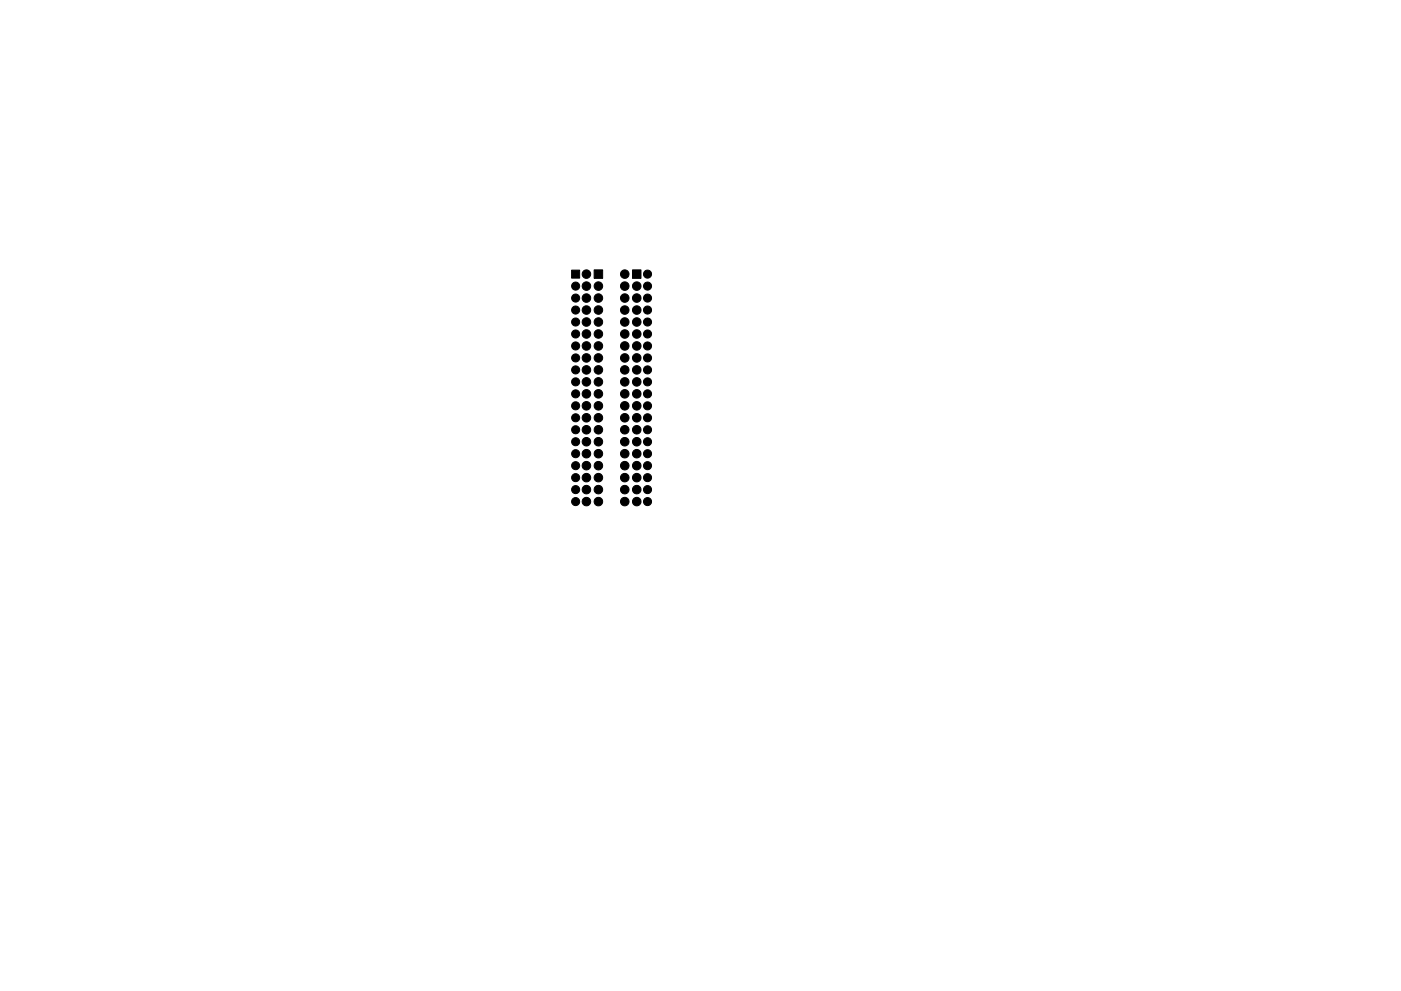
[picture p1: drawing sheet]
<svg xmlns="http://www.w3.org/2000/svg" width="297mm" height="210mm" viewBox="0 0 297 210" stroke-linecap="round" stroke-linejoin="round" font-family="sans-serif">
<g fill="#000" stroke="#000" stroke-width=".21">
<path d="M121.2 57.3h1.7v1.7h-1.7zM126 57.3h1.8v1.8h-1.8zM134.1 57.3h1.8v1.8h-1.8z"/>
<circle cx="124.3" cy="58.2" r=".9"/>
<circle cx="132.5" cy="58.2" r=".9"/>
<circle cx="137.3" cy="58.2" r=".86"/>
<circle cx="122" cy="63.2" r=".86"/>
<circle cx="122" cy="78.5" r=".86"/>
<circle cx="122" cy="65.8" r=".86"/>
<circle cx="122" cy="73.4" r=".86"/>
<circle cx="122" cy="68.3" r=".86"/>
<circle cx="122" cy="75.9" r=".86"/>
<circle cx="122" cy="70.9" r=".86"/>
<circle cx="122" cy="60.7" r=".86"/>
<circle cx="124.3" cy="70.9" r=".9"/>
<circle cx="124.3" cy="68.3" r=".9"/>
<circle cx="124.3" cy="75.9" r=".9"/>
<circle cx="124.3" cy="65.8" r=".9"/>
<circle cx="124.3" cy="73.4" r=".9"/>
<circle cx="124.3" cy="63.2" r=".9"/>
<circle cx="124.3" cy="60.7" r=".9"/>
<circle cx="124.3" cy="78.5" r=".9"/>
<circle cx="126.9" cy="75.9" r=".9"/>
<circle cx="126.9" cy="73.4" r=".9"/>
<circle cx="126.9" cy="70.9" r=".9"/>
<circle cx="126.9" cy="68.3" r=".9"/>
<circle cx="126.9" cy="63.2" r=".9"/>
<circle cx="126.9" cy="78.5" r=".9"/>
<circle cx="126.9" cy="60.7" r=".9"/>
<circle cx="126.9" cy="65.8" r=".9"/>
<circle cx="132.5" cy="78.5" r=".9"/>
<circle cx="132.5" cy="63.2" r=".9"/>
<circle cx="132.5" cy="60.7" r=".9"/>
<circle cx="132.5" cy="73.4" r=".9"/>
<circle cx="132.5" cy="70.9" r=".9"/>
<circle cx="132.5" cy="68.3" r=".9"/>
<circle cx="132.5" cy="65.8" r=".9"/>
<circle cx="132.5" cy="75.9" r=".9"/>
<circle cx="135" cy="78.5" r=".9"/>
<circle cx="135" cy="60.7" r=".9"/>
<circle cx="135" cy="63.2" r=".9"/>
<circle cx="135" cy="75.9" r=".9"/>
<circle cx="135" cy="73.4" r=".9"/>
<circle cx="135" cy="70.9" r=".9"/>
<circle cx="135" cy="68.3" r=".9"/>
<circle cx="135" cy="65.8" r=".9"/>
<circle cx="137.3" cy="63.2" r=".86"/>
<circle cx="137.3" cy="78.5" r=".86"/>
<circle cx="137.3" cy="75.9" r=".86"/>
<circle cx="137.3" cy="68.3" r=".86"/>
<circle cx="137.3" cy="73.4" r=".86"/>
<circle cx="137.3" cy="70.9" r=".86"/>
<circle cx="137.3" cy="65.8" r=".86"/>
<circle cx="137.3" cy="60.7" r=".86"/>
<circle cx="122" cy="88.6" r=".86"/>
<circle cx="122" cy="98.8" r=".86"/>
<circle cx="122" cy="93.7" r=".86"/>
<circle cx="122" cy="86.1" r=".86"/>
<circle cx="122" cy="96.3" r=".86"/>
<circle cx="122" cy="91.2" r=".86"/>
<circle cx="122" cy="83.6" r=".86"/>
<circle cx="122" cy="81" r=".86"/>
<circle cx="124.3" cy="91.2" r=".9"/>
<circle cx="124.3" cy="98.8" r=".9"/>
<circle cx="124.3" cy="96.3" r=".9"/>
<circle cx="124.3" cy="93.7" r=".9"/>
<circle cx="124.3" cy="88.6" r=".9"/>
<circle cx="124.3" cy="86.1" r=".9"/>
<circle cx="124.3" cy="83.6" r=".9"/>
<circle cx="124.3" cy="81" r=".9"/>
<circle cx="126.9" cy="88.6" r=".9"/>
<circle cx="126.9" cy="96.3" r=".9"/>
<circle cx="126.9" cy="93.7" r=".9"/>
<circle cx="126.9" cy="86.1" r=".9"/>
<circle cx="126.9" cy="83.6" r=".9"/>
<circle cx="126.9" cy="81" r=".9"/>
<circle cx="126.9" cy="98.8" r=".9"/>
<circle cx="126.9" cy="91.2" r=".9"/>
<circle cx="132.5" cy="81" r=".9"/>
<circle cx="132.5" cy="93.7" r=".9"/>
<circle cx="132.5" cy="86.1" r=".9"/>
<circle cx="132.5" cy="83.6" r=".9"/>
<circle cx="132.5" cy="96.3" r=".9"/>
<circle cx="132.5" cy="98.8" r=".9"/>
<circle cx="132.5" cy="91.2" r=".9"/>
<circle cx="132.5" cy="88.6" r=".9"/>
<circle cx="135" cy="93.7" r=".9"/>
<circle cx="135" cy="81" r=".9"/>
<circle cx="135" cy="96.3" r=".9"/>
<circle cx="135" cy="86.1" r=".9"/>
<circle cx="135" cy="83.6" r=".9"/>
<circle cx="135" cy="91.2" r=".9"/>
<circle cx="135" cy="88.6" r=".9"/>
<circle cx="135" cy="98.8" r=".9"/>
<circle cx="137.3" cy="98.8" r=".86"/>
<circle cx="137.3" cy="96.3" r=".86"/>
<circle cx="137.3" cy="93.7" r=".86"/>
<circle cx="137.3" cy="86.1" r=".86"/>
<circle cx="137.3" cy="83.6" r=".86"/>
<circle cx="137.3" cy="81" r=".86"/>
<circle cx="137.3" cy="88.6" r=".86"/>
<circle cx="137.3" cy="91.2" r=".86"/>
<circle cx="122" cy="103.9" r=".86"/>
<circle cx="122" cy="101.3" r=".86"/>
<circle cx="122" cy="106.4" r=".86"/>
<circle cx="124.3" cy="101.3" r=".9"/>
<circle cx="124.3" cy="106.4" r=".9"/>
<circle cx="124.3" cy="103.9" r=".9"/>
<circle cx="126.9" cy="101.3" r=".9"/>
<circle cx="126.9" cy="106.4" r=".9"/>
<circle cx="126.9" cy="103.9" r=".9"/>
<circle cx="132.5" cy="101.3" r=".9"/>
<circle cx="132.5" cy="106.4" r=".9"/>
<circle cx="132.5" cy="103.9" r=".9"/>
<circle cx="135" cy="106.4" r=".9"/>
<circle cx="135" cy="103.9" r=".9"/>
<circle cx="135" cy="101.3" r=".9"/>
<circle cx="137.3" cy="101.3" r=".86"/>
<circle cx="137.3" cy="106.4" r=".86"/>
<circle cx="137.3" cy="103.9" r=".86"/>
</g>
</svg>
